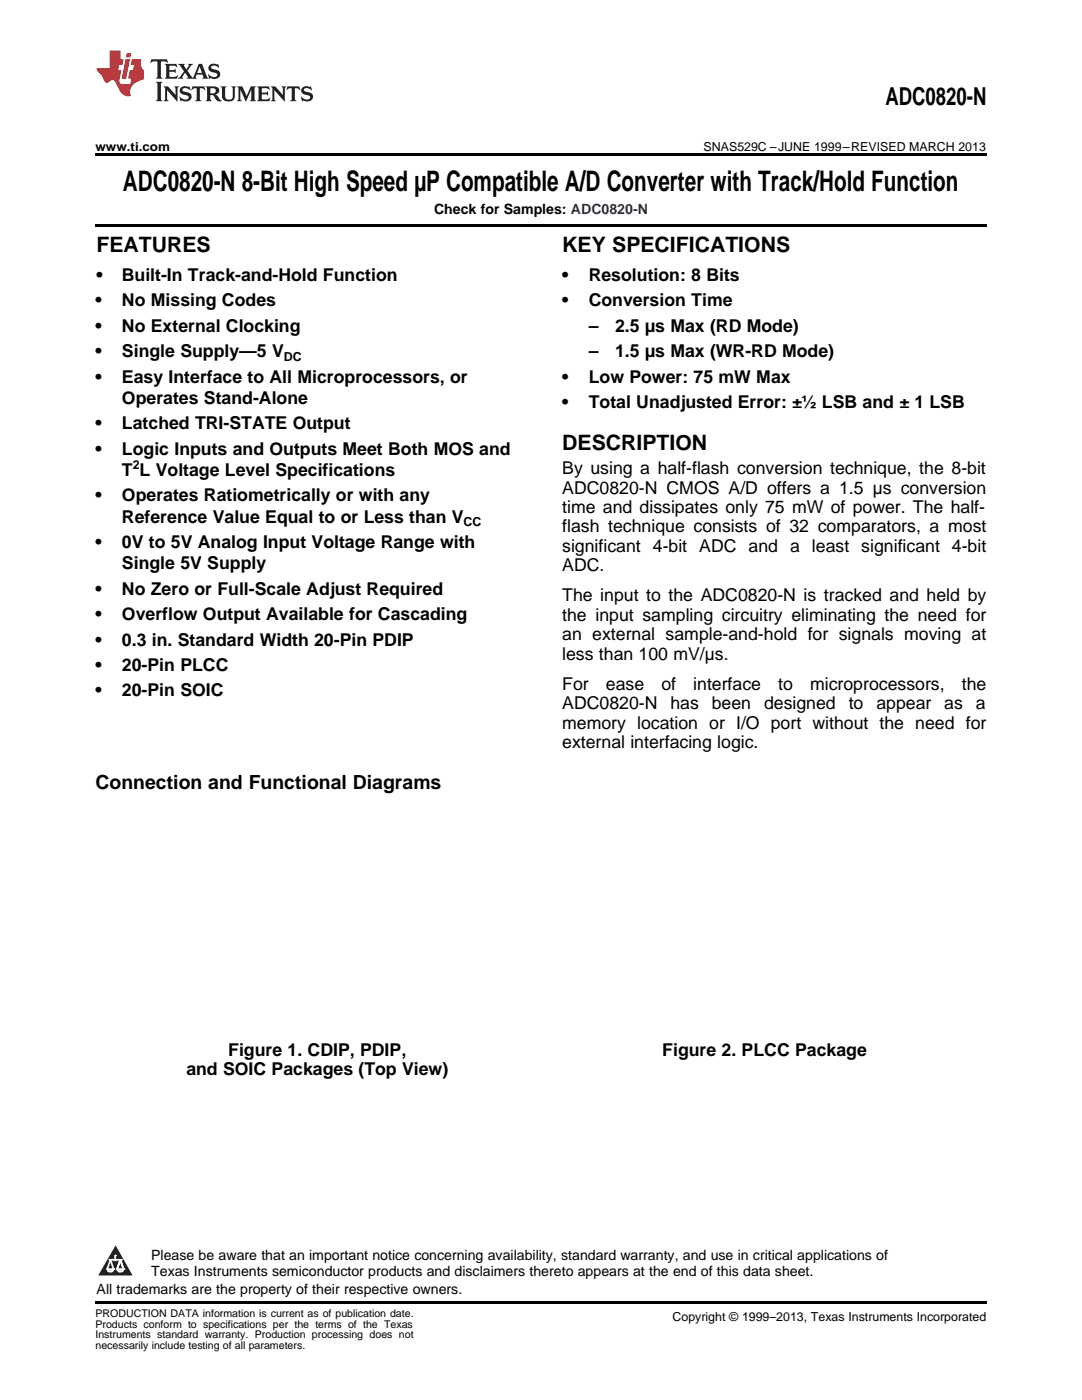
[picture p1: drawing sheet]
<svg xmlns="http://www.w3.org/2000/svg" width="216mm" height="279mm" viewBox="0 0 216 279" stroke-linecap="round" stroke-linejoin="round" font-family="sans-serif">
<defs><g id="words">
<text font-size="5.6" x="24.5" y="38.1">ADC0820-N 8-Bit High Speed µP Compatible A/D Converter with Track/Hold Function</text>
<text font-size="4.9" x="176.7" y="21">ADC0820-N</text>
<g font-size="4.2">
<text x="19.2" y="50.3">FEATURES</text>
<text x="112.2" y="50.3">KEY SPECIFICATIONS</text>
<text x="112.2" y="89.9">DESCRIPTION</text>
</g>
<text font-size="3.9" x="19" y="157.4">Connection and Functional Diagrams</text>
<g font-size="3.5">
<text x="19.2" y="56">•</text>
<text x="24.3" y="56">Built-In Track-and-Hold Function</text>
<text x="112.2" y="56">•</text>
<text x="117.5" y="56">Resolution: 8 Bits</text>
<text x="19" y="61.1">•</text>
<text x="24.3" y="61.1">No Missing Codes</text>
<text x="112.2" y="61.1">•</text>
<text x="117.5" y="61.1">Conversion Time</text>
<text x="19" y="66.2">•</text>
<text x="19" y="71.3">•</text>
<text x="24.3" y="66.2">No External Clocking</text>
<text x="24.3" y="71.3">Single Supply—5 V</text>
<text x="117.5" y="66.2">–</text>
<text x="117.5" y="71.3">–</text>
<text x="122.7" y="66.2">2.5 µs Max (RD Mode)</text>
<text x="122.7" y="71.3">1.5 µs Max (WR-RD Mode)</text>
<text x="19" y="76.3">•</text>
<text x="24.3" y="76.3">Easy Interface to All Microprocessors, or</text>
<text x="112.2" y="76.3">•</text>
<text x="117.5" y="76.3">Low Power: 75 mW Max</text>
<text x="24.3" y="80.6">Operates Stand-Alone</text>
<text x="112.2" y="81.4">•</text>
<text x="117.5" y="81.4">Total Unadjusted Error: ±½ LSB and ± 1 LSB</text>
<text x="19" y="85.7">•</text>
<text x="24.3" y="85.7">Latched TRI-STATE Output</text>
<text x="19" y="90.7">•</text>
<text x="24.3" y="90.7">Logic Inputs and Outputs Meet Both MOS and</text>
<text x="24.3" y="95">T L Voltage Level Specifications</text>
<text x="112.2" y="94.6">By using a half-flash conversion technique, the 8-bit</text>
<text x="19" y="100">•</text>
<text x="24.3" y="100">Operates Ratiometrically or with any</text>
<text x="112.2" y="98.5">ADC0820-N CMOS A/D offers a 1.5 µs conversion</text>
<text x="24.3" y="104.3">Reference Value Equal to or Less than V</text>
<text x="112.2" y="102.4">time and dissipates only 75 mW of power. The half-</text>
<text x="112.2" y="106.3">flash technique consists of 32 comparators, a most</text>
<text x="19" y="109.4">•</text>
<text x="24.3" y="109.4">0V to 5V Analog Input Voltage Range with</text>
<text x="24.3" y="113.6">Single 5V Supply</text>
<text x="112.2" y="110.1">significant 4-bit ADC and a least significant 4-bit</text>
<text x="19" y="118.7">•</text>
<text x="24.3" y="118.7">No Zero or Full-Scale Adjust Required</text>
<text x="112.2" y="114">ADC.</text>
<text x="19" y="123.8">•</text>
<text x="24.3" y="123.8">Overflow Output Available for Cascading</text>
<text x="112.2" y="120">The input to the ADC0820-N is tracked and held by</text>
<text x="112.2" y="123.9">the input sampling circuitry eliminating the need for</text>
<text x="19" y="128.8">•</text>
<text x="24.3" y="128.8">0.3 in. Standard Width 20-Pin PDIP</text>
<text x="112.2" y="127.8">an external sample-and-hold for signals moving at</text>
<text x="112.2" y="131.7">less than 100 mV/µs.</text>
<text x="19" y="133.9">•</text>
<text x="24.3" y="133.9">20-Pin PLCC</text>
<text x="112.2" y="137.7">For</text>
<text x="120.9" y="137.7">ease</text>
<text x="132" y="137.7">of</text>
<text x="138.3" y="137.7">interface</text>
<text x="155.3" y="137.7">to</text>
<text x="161.6" y="137.7">microprocessors,</text>
<text x="191.9" y="137.7">the</text>
<text x="19" y="139">•</text>
<text x="24.3" y="139">20-Pin SOIC</text>
<text x="112.2" y="141.5">ADC0820-N</text>
<text x="133.8" y="141.5">has</text>
<text x="142" y="141.5">been</text>
<text x="152.5" y="141.5">designed</text>
<text x="169.3" y="141.5">to</text>
<text x="174.9" y="141.5">appear</text>
<text x="188.4" y="141.5">as</text>
<text x="194.7" y="141.5">a</text>
<text x="112.2" y="145.4">memory location or I/O port without the need for</text>
<text x="112.2" y="149.3">external interfacing logic.</text>
<text x="37.2" y="214.6">and SOIC Packages (Top View)</text>
<text x="45.5" y="210.8">Figure 1. CDIP, PDIP,</text>
<text x="132.2" y="210.8">Figure 2. PLCC Package</text>
</g>
<g font-size="2.8">
<text x="86.6" y="42.7">Check for Samples: ADC0820-N</text>
<text x="30.2" y="251.5">Please be aware that an important notice concerning availability, standard warranty, and use in critical applications of</text>
<text x="30.2" y="254.7">Texas Instruments semiconductor products and disclaimers thereto appears at the end of this data sheet.</text>
<text x="19.3" y="258.2">All trademarks are the property of their respective owners.</text>
</g>
<g font-size="2.5">
<text x="19" y="30.1">www.ti.com</text>
<text x="140.4" y="30.1">SNAS529C –JUNE 1999–REVISED MARCH 2013</text>
<text x="56.6" y="72">DC</text>
<text x="26.5" y="93.6">2</text>
<text x="92.5" y="105">CC</text>
<text x="134.2" y="263.6">Copyright © 1999–2013, Texas Instruments Incorporated</text>
</g>
<g font-size="2.1">
<text x="19" y="262.9">PRODUCTION DATA information is current as of publication date.</text>
<text x="19" y="265">Products conform to specifications per the terms of the Texas</text>
<text x="19" y="267.1">Instruments standard warranty. Production processing does not</text>
<text x="19" y="269.2">necessarily include testing of all parameters.</text>
</g>
<g font-size=".4" fill="#fff">
<text x="19" y="50.2">1</text>
<text x="19" y="258.2">2</text>
</g>
</g></defs>
<path d="M19 259.7h177.8v.5h-177.8z" fill="#000"/>
<path d="M23.1 248.5l3.4 6.1h-6.9z" fill="#231f20"/>
<path d="M21.4 253.3h1.2l-.3 .5h-.3a.55 .55 0 0 1-.6-.5z" fill-rule="evenodd" fill="#fff"/>
<path d="M21.4 253.3h1.2l-.3 .5h-.3a.55 .55 0 0 1-.6-.5z" fill="none" stroke="#231f20" stroke-width=".34"/>
<path d="M21.4 253.3l1.2 .1-.3 .4h-.5z" fill="none" stroke="#fff" stroke-width=".34"/>
<path d="M23 251.5h.1" fill="none" stroke="#fff" stroke-width=".34"/>
<path d="M23 250.6v.9z" fill="#fff"/>
<path d="M23 250.6v.9z" fill="none" stroke="#fff" stroke-width=".34"/>
<circle cx="23" cy="250.6" r=".17" fill="#fff"/>
<path d="M21.9 251.4h.1" fill="none" stroke="#fff" stroke-width=".34"/>
<path d="M21.9 251.4h2.3z" fill="#fff"/>
<path d="M21.9 251.4h2.3z" fill="none" stroke="#fff" stroke-width=".34"/>
<circle cx="24.2" cy="251.4" r=".17" fill="#fff"/>
<path d="M23.3 253.3h.1" fill="none" stroke="#fff" stroke-width=".34"/>
<path d="M24 251.4l-.7 1.9z" fill="#fff"/>
<path d="M24 251.4l-.7 1.9z" fill="none" stroke="#fff" stroke-width=".34"/>
<path d="M24 251.4l.7 1.9z" fill="#fff"/>
<path d="M24 251.4l.7 1.9z" fill="none" stroke="#fff" stroke-width=".34"/>
<path d="M24.6 253.3h.1" fill="none" stroke="#fff" stroke-width=".34"/>
<circle cx="21.4" cy="253.3" r=".17" fill="#fff"/>
<path d="M22.1 251.4l-.7 1.9z" fill="#fff"/>
<path d="M22.1 251.4l-.7 1.9z" fill="none" stroke="#fff" stroke-width=".34"/>
<path d="M22.1 251.4l.5 1.9z" fill="#fff"/>
<path d="M22.1 251.4l.5 1.9z" fill="none" stroke="#fff" stroke-width=".34"/>
<circle cx="22.6" cy="253.3" r=".17" fill="#fff"/>
<path d="M23.4 253.3h1.3a.65 .65 0 0 1-.7 .5 .65 .65 0 0 1-.6-.5z" fill-rule="evenodd" fill="#fff"/>
<path d="M23.4 253.3h1.3a.65 .65 0 0 1-.7 .5 .65 .65 0 0 1-.6-.5z" fill="none" stroke="#231f20" stroke-width=".34"/>
<path d="M23.4 253.3h1.3l-.4 .5h-.6z" fill="none" stroke="#fff" stroke-width=".34"/>
<path d="M23.3 253.3h.1" fill="none" stroke="#fff" stroke-width=".34"/>
<circle cx="24.7" cy="253.3" r=".17" fill="#fff"/>
<path d="M19 30.6h177.8v.5h-177.8zM19 44.7h177.8v.5h-177.8z" fill="#000"/>
<path d="M30.2 11.8l-.2 .8a1.31 1.31 0 0 1 1.4-.3v2.9l-.3 .5h1.3l-.3-.5v-2.7l.3-.3a1.09 1.09 0 0 1 1.1 .4l-.2-.8zM32.9 12.8l.3 .4v2l-.3 .5h2.4l.2-.7a1.48 1.48 0 0 1-1.7 .3v-1l1 .1 .2 .2v-.9l-.2 .3h-1v-.7l.2-.2a1.73 1.73 0 0 1 1.4 .3l-.2-.6zM35.5 12.8l1.2 1.4-.7 1-.5 .5h1.1l-.2-.3 .5-.9 .6 .9-.2 .3h2l-.3-.3 .2-.5h1.2l.2 .5-.2 .3h1.2l-.3-.4-1-2.5h-.6l-1.3 2.7-1-1.4 1.1-1.3h-1l.2 .2-.5 .9-.5-.9 .2-.2zM39.8 13.3l.5 1.3h-1zM41.9 12.9a.83 .83 0 0 0-.3 1 .83 .83 0 0 0 .8 .5l.8 .2 .2 .3a1 1 0 0 1-1 .5 1 1 0 0 1-.8-.6l.1 .9 .2-.1a1.65 1.65 0 0 0 2-.5 .89 .89 0 0 0-.8-1.2l-.8-.2-.2-.3a.91 .91 0 0 1 1.6 .2l-.2-.8h-.4a1.34 1.34 0 0 0-1.2 .1zM31.1 16.3l.3 .5v2.9l-.3 .5h1.3l-.3-.5v-2.9l.3-.5zM32.7 17.2l.2 .5v2l-.2 .5h.9l-.3-.5 .1-1.7 2 2.2v-2.5l.3-.5h-.9l.2 .3v1.4l-1.5-1.7zM36.2 17.4a.83 .83 0 0 0-.3 .9 .83 .83 0 0 0 .8 .6l.8 .2 .2 .3a1 1 0 0 1-1 .5 1 1 0 0 1-.8-.6l.1 .9 .2-.1a1.66 1.66 0 0 0 2-.5 .89 .89 0 0 0-.9-1.2l-.7-.2-.2-.3a.91 .91 0 0 1 1.6 .2l-.2-.9-.4 .1a1.36 1.36 0 0 0-1.2 .1zM38.4 17.2l-.2 .9a.61 .61 0 0 1 1.1-.3v1.9l-.4 .5h1.3l-.3-.5v-1.9l.2-.2a.81 .81 0 0 1 .8 .5l-.1-.9zM41 17.2l.3 .5v2l-.3 .5h1.3l-.3-.3v-.9a.72 .72 0 0 1 .9 .6 .85 .85 0 0 0 1.4 .5l-.5-.3-.5-.7-.3-.3a.78 .78 0 0 0 .7-.7 .78 .78 0 0 0-.7-.8zM42 17.7l.2-.1a.6 .6 0 0 1 .7 .1 .6 .6 0 0 1 .1 .7l-.2 .2h-.8zM44 17.2l.3 .3a3.4 3.4 0 0 0 .3 2.4 1.57 1.57 0 0 0 2.2-.3l.1-2.1 .2-.3h-1l.3 .5v1.5a.76 .76 0 0 1-.7 .7 .76 .76 0 0 1-.8-.7v-1.5l.3-.5zM47.3 17.2l.3 .5v2l-.3 .5h.9l-.2-.5v-1.8l1 2.3 1.1-2.3v1.8l-.2 .5h1.2l-.3-.5v-2l.3-.5h-1.1l-.8 2-.8-2zM51.3 17.2l.3 .5v2l-.3 .5h2.4l.2-.7a1.49 1.49 0 0 1-1.6 .3l-.1-1h1l.3 .3v-.9l-.3 .3h-1v-.7l.3-.2a1.73 1.73 0 0 1 1.4 .3l-.3-.7zM54.1 17.2l.3 .5v2l-.3 .5h1l-.4-.5 .1-1.7 2 2.2v-2.5l.3-.5h-.9l.2 .3v1.4l-1.5-1.7zM57.4 17.2l-.2 .9a.8 .8 0 0 1 1-.5v2.1l-.3 .5h1.3l-.4-.5v-1.9l.2-.2a.81 .81 0 0 1 .9 .5l-.2-.9zM60.4 17.4a.83 .83 0 0 0-.3 .9 .83 .83 0 0 0 .8 .6l.8 .2 .2 .3a1 1 0 0 1-1 .5 1 1 0 0 1-.8-.6l.2 .9 .1-.1a1.66 1.66 0 0 0 2-.5 .89 .89 0 0 0-.8-1.2l-.8-.2-.2-.3a.91 .91 0 0 1 1.6 .2l-.2-.9-.3 .1a1.35 1.35 0 0 0-1.3 .1z" fill="#231f20"/>
<path d="M21.9 10.1v3.5h-2.6a2.13 2.13 0 0 0 .9 1.4l.4 .6a.94 .94 0 0 0 1.1 .9 .75 .75 0 0 1 .6-.5 .75 .75 0 0 1 .7 .4l.5 1a2.1 2.1 0 0 0 2.6 1.7 2.2 2.2 0 0 1 1.7-3l.9-.3v-1.8a1.16 1.16 0 0 1-.5-1v-1.2h-1.9l-.2 1.2h.7l-.3 1h-.6l-.3 1.3v.3l.6 .1-.2 1.1h-.9a.93 .93 0 0 1-1.3-.8l.4-2h-.6l.2-1h.6l.3-1.2h-.6v-1.7zM25.1 11.8l-.8 3.9h.9l.7-3.9zM25.3 10.6l-.2 .9h.9l.2-.9z" fill="#ee1d23"/>
<use href="#words"/>
</svg>
